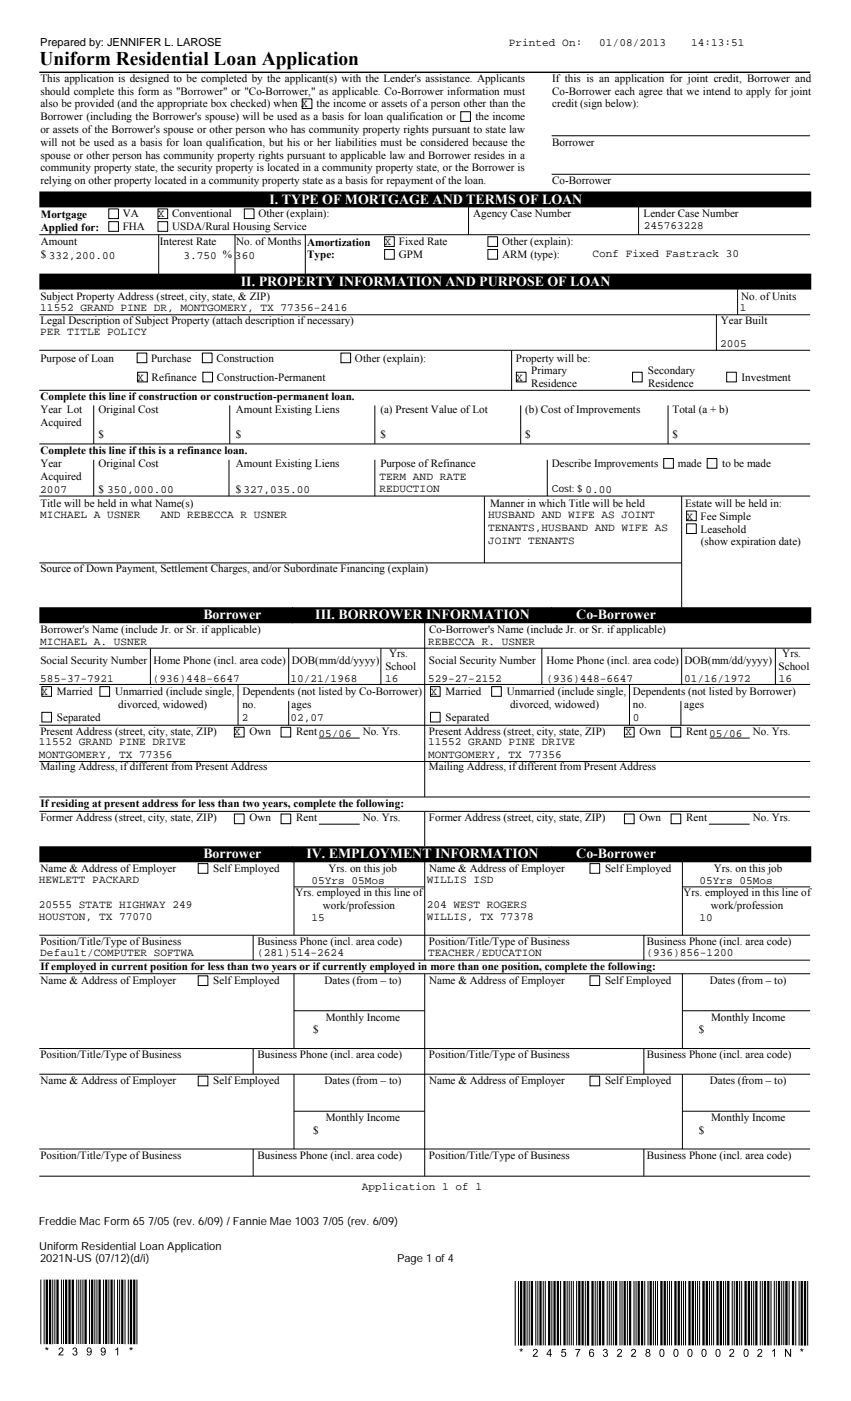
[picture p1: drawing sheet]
<svg xmlns="http://www.w3.org/2000/svg" width="216mm" height="356mm" viewBox="0 0 216 356" stroke-linecap="round" stroke-linejoin="round" font-family="sans-serif">
<defs><g id="words">
<g font-size="20.1">
<text x="10.2" y="341.1">*23991*</text>
<text x="130.6" y="341.5">*245763228000002021N*</text>
</g>
<text font-size="4.9" x="10" y="16.4">Uniform Residential Loan Application</text>
<g font-size="3.5" fill="#fff">
<text x="68.3" y="51.7">I. TYPE OF MORTGAGE AND TERMS OF LOAN</text>
<text x="61.1" y="72.5">II. PROPERTY INFORMATION AND PURPOSE OF LOAN</text>
<text x="51.6" y="157.2">Borrower</text>
<text x="80" y="157.2">III. BORROWER INFORMATION</text>
<text x="146.2" y="157.2">Co-Borrower</text>
<text x="51.6" y="217.9">Borrower</text>
<text x="77.7" y="217.9">IV. EMPLOYMENT INFORMATION</text>
<text x="146.2" y="217.9">Co-Borrower</text>
</g>
<g font-size="2.8">
<text x="10.2" y="11.6">Prepared by: JENNIFER L. LAROSE</text>
<text x="129.1" y="11.6">Printed On:</text>
<text x="152" y="11.6">01/08/2013</text>
<text x="175.3" y="11.6">14:13:51</text>
<text x="10.2" y="20.8">This application is designed to be completed by the applicant(s) with the Lender's assistance. Applicants</text>
<text x="140.1" y="20.8">If this is an application for joint credit, Borrower and</text>
<text x="10.2" y="24">should complete this form as &quot;Borrower&quot; or &quot;Co-Borrower,&quot; as applicable. Co-Borrower information must</text>
<text x="10.2" y="27.3">also be provided (and the appropriate box checked) when X</text>
<text x="80.3" y="27.3">the income or assets of a person other than the</text>
<text x="140.1" y="27.3">credit (sign below):</text>
<text x="140.1" y="24">Co-Borrower each agree that we intend to apply for joint</text>
<text x="10.2" y="33.8">or assets of the Borrower's spouse or other person who has community property rights pursuant to state law</text>
<text x="10.2" y="30.5">Borrower (including the Borrower's spouse) will be used as a basis for loan qualification or</text>
<text x="120.6" y="30.5">the income</text>
<text x="10.2" y="37">will not be used as a basis for loan qualification, but his or her liabilities must be considered because the</text>
<text x="10.2" y="40.3">spouse or other person has community property rights pursuant to applicable law and Borrower resides in a</text>
<text x="140.1" y="37">Borrower</text>
<text x="10.2" y="43.5">community property state, the security property is located in a community property state, or the Borrower is</text>
<text x="10.2" y="46.8">relying on other property located in a community property state as a basis for repayment of the loan.</text>
<text x="140.1" y="46.8">Co-Borrower</text>
<text x="10.4" y="55.3">Mortgage</text>
<text x="10.4" y="58.5">Applied for:</text>
<text x="31.1" y="55.2">VA</text>
<text x="31.1" y="58.4">FHA</text>
<text x="40.1" y="55">X Conventional</text>
<text x="43.6" y="58.4">USDA/Rural Housing Service</text>
<text x="65.5" y="55.2">Other (explain):</text>
<text x="120" y="55.2">Agency Case Number</text>
<text x="163.3" y="55.2">Lender Case Number</text>
<text x="163.3" y="58.2">245763228</text>
<text x="10.4" y="62.3">Amount</text>
<text x="10.4" y="65.5">$ 332,200.00</text>
<text x="40.6" y="62.3">Interest Rate</text>
<text x="46.6" y="65.6">3.750 % 360</text>
<text x="59.9" y="62.3">No. of Months Amortization</text>
<text x="77.9" y="65.6">Type:</text>
<text x="97.6" y="62.1">X Fixed Rate</text>
<text x="101.2" y="65.5">GPM</text>
<text x="127.4" y="62.3">Other (explain):</text>
<text x="127.4" y="65.5">ARM (type):</text>
<text x="150.3" y="65.3">Conf Fixed Fastrack 30</text>
<text x="10.2" y="76.1">Subject Property Address (street, city, state, &amp; ZIP)</text>
<text x="188" y="76.1">No. of Units</text>
<text x="10.2" y="79">11552 GRAND PINE DR, MONTGOMERY, TX 77356-2416</text>
<text x="10.2" y="82.3">Legal Description of Subject Property (attach description if necessary)</text>
<text x="182.9" y="82.3">Year Built</text>
<text x="187.7" y="79">1</text>
<text x="10.2" y="85">PER TITLE POLICY</text>
<text x="182.7" y="88.2">2005</text>
<text x="10.2" y="91.8">Purpose of Loan</text>
<text x="38.3" y="91.8">Purchase</text>
<text x="54.9" y="91.8">Construction</text>
<text x="90.1" y="91.8">Other (explain):</text>
<text x="130.9" y="91.8">Property will be:</text>
<text x="134.8" y="95">Primary</text>
<text x="164.4" y="95">Secondary</text>
<text x="10.2" y="101.6">Complete this line if construction or construction-permanent loan.</text>
<text x="34.8" y="96.7">X</text>
<text x="38.5" y="96.7">Refinance</text>
<text x="55" y="96.7">Construction-Permanent</text>
<text x="130.9" y="96.7">X</text>
<text x="134.8" y="98.3">Residence</text>
<text x="164.4" y="98.3">Residence</text>
<text x="188.1" y="96.7">Investment</text>
<text x="10.2" y="104.8">Year Lot</text>
<text x="25" y="104.8">Original Cost</text>
<text x="59.8" y="104.8">Amount Existing Liens</text>
<text x="96.5" y="104.8">(a) Present Value of Lot</text>
<text x="133.2" y="104.8">(b) Cost of Improvements</text>
<text x="170.6" y="104.8">Total (a + b)</text>
<text x="10.2" y="108">Acquired</text>
<text x="25" y="111.3">$</text>
<text x="59.8" y="111.3">$</text>
<text x="96.5" y="111.3">$</text>
<text x="133.2" y="111.3">$</text>
<text x="170.6" y="111.3">$</text>
<text x="10.2" y="118.6">Year</text>
<text x="10.2" y="115.2">Complete this line if this is a refinance loan.</text>
<text x="25" y="118.6">Original Cost</text>
<text x="59.9" y="118.6">Amount Existing Liens</text>
<text x="96.5" y="118.6">Purpose of Refinance</text>
<text x="140" y="118.5">Describe Improvements</text>
<text x="172" y="118.6">made</text>
<text x="183.2" y="118.6">to be made</text>
<text x="10.2" y="125.2">2007</text>
<text x="10.2" y="121.8">Acquired</text>
<text x="25" y="125.1">$ 350,000.00</text>
<text x="59.8" y="125.1">$ 327,035.00</text>
<text x="96.3" y="121.7">TERM AND RATE</text>
<text x="96.3" y="125">REDUCTION</text>
<text x="148.5" y="125.2">0.00</text>
<text x="10.2" y="131.6">MICHAEL A USNER</text>
<text x="10.2" y="128.7">Title will be held in what Name(s)</text>
<text x="40.7" y="131.6">AND REBECCA R USNER</text>
<text x="123.8" y="131.6">HUSBAND AND WIFE AS JOINT</text>
<text x="124.3" y="128.7">Manner in which Title will be held</text>
<text x="173.8" y="128.7">Estate will be held in:</text>
<text x="174.1" y="131.9">X Fee Simple</text>
<text x="123.8" y="134.8">TENANTS,HUSBAND AND WIFE AS</text>
<text x="177.7" y="135.2">Leasehold</text>
<text x="123.8" y="138.1">JOINT TENANTS</text>
<text x="177.8" y="138.4">(show expiration date)</text>
<text x="10.2" y="145.2">Source of Down Payment, Settlement Charges, and/or Subordinate Financing (explain)</text>
<text x="10.2" y="160.8">Borrower's Name (include Jr. or Sr. if applicable)</text>
<text x="108.8" y="160.8">Co-Borrower's Name (include Jr. or Sr. if applicable)</text>
<text x="10.2" y="163.7">MICHAEL A. USNER</text>
<text x="98.7" y="166.8">Yrs.</text>
<text x="108.7" y="163.7">REBECCA R. USNER</text>
<text x="198.5" y="166.8">Yrs.</text>
<text x="10.2" y="173.2">585-37-7921</text>
<text x="10.2" y="168.4">Social Security Number Home Phone (incl. area code) DOB(mm/dd/yyyy)</text>
<text x="38.8" y="173.2">(936)448-6647</text>
<text x="73.7" y="173.2">10/21/1968</text>
<text x="97.7" y="173.2">16</text>
<text x="97.8" y="170.1">School</text>
<text x="108.7" y="173.2">529-27-2152</text>
<text x="108.8" y="168.4">Social Security Number</text>
<text x="138.6" y="173.2">(936)448-6647</text>
<text x="138.7" y="168.4">Home Phone (incl. area code) DOB(mm/dd/yyyy)</text>
<text x="173.6" y="173.2">01/16/1972</text>
<text x="197.5" y="170.1">School</text>
<text x="197.6" y="173.2">16</text>
<text x="10.4" y="176.4">X</text>
<text x="14.4" y="176.5">Married</text>
<text x="29.2" y="176.5">Unmarried (include single, Dependents (not listed by Co-Borrower)</text>
<text x="30" y="179.8">divorced, widowed)</text>
<text x="61.5" y="179.8">no.</text>
<text x="74" y="179.8">ages</text>
<text x="109.2" y="176.4">X</text>
<text x="113" y="176.5">Married</text>
<text x="128.6" y="176.5">Unmarried (include single, Dependents (not listed by Borrower)</text>
<text x="129.4" y="179.8">divorced, widowed)</text>
<text x="160.6" y="179.8">no.</text>
<text x="173.6" y="179.8">ages</text>
<text x="14.4" y="183">Separated</text>
<text x="61.4" y="183.1">2</text>
<text x="73.7" y="183.1">02,07</text>
<text x="113" y="183">Separated</text>
<text x="160.5" y="183.1">0</text>
<text x="9.9" y="189.1">11552 GRAND PINE DRIVE</text>
<text x="10.2" y="186.6">Present Address (street, city, state, ZIP)</text>
<text x="59.3" y="186.6">X</text>
<text x="63.3" y="186.6">Own</text>
<text x="75.1" y="186.6">Rent05/06</text>
<text x="92" y="186.6">No. Yrs.</text>
<text x="108.7" y="189.1">11552 GRAND PINE DRIVE</text>
<text x="108.8" y="186.6">Present Address (street, city, state, ZIP)</text>
<text x="158.6" y="186.6">X Own</text>
<text x="174.1" y="186.6">Rent 05/06</text>
<text x="191" y="186.6">No. Yrs.</text>
<text x="9.9" y="192.4">MONTGOMERY, TX 77356</text>
<text x="10.2" y="195.6">Mailing Address, if different from Present Address</text>
<text x="108.7" y="192.4">MONTGOMERY, TX 77356</text>
<text x="108.8" y="195.6">Mailing Address, if different from Present Address</text>
<text x="10.2" y="208.5">Former Address (street, city, state, ZIP)</text>
<text x="10.2" y="204.9">If residing at present address for less than two years, complete the following:</text>
<text x="63.3" y="208.5">Own</text>
<text x="75.1" y="208.5">Rent</text>
<text x="92" y="208.5">No. Yrs.</text>
<text x="108.8" y="208.5">Former Address (street, city, state, ZIP)</text>
<text x="162.3" y="208.5">Own</text>
<text x="174.1" y="208.5">Rent</text>
<text x="191" y="208.5">No. Yrs.</text>
<text x="10.2" y="221.4">Name &amp; Address of Employer</text>
<text x="54.1" y="221.4">Self Employed</text>
<text x="83.3" y="221.4">Yrs. on this job</text>
<text x="108.8" y="221.4">Name &amp; Address of Employer</text>
<text x="153.5" y="221.4">Self Employed</text>
<text x="181.1" y="221.4">Yrs. on this job</text>
<text x="9.9" y="224">HEWLETT PACKARD</text>
<text x="74.9" y="227.5">Yrs. employed in this line of</text>
<text x="79" y="224.4">05Yrs 05Mos</text>
<text x="108.3" y="224">WILLIS ISD</text>
<text x="173.4" y="227.5">Yrs. employed in this line of</text>
<text x="177.4" y="224.4">05Yrs 05Mos</text>
<text x="9.9" y="230.4">20555 STATE HIGHWAY 249</text>
<text x="9.9" y="233.6">HOUSTON, TX 77070</text>
<text x="79" y="233.9">15</text>
<text x="81.9" y="230.7">work/profession</text>
<text x="108.3" y="230.4">204 WEST ROGERS</text>
<text x="108.3" y="233.6">WILLIS, TX 77378</text>
<text x="177.4" y="233.9">10</text>
<text x="180.4" y="230.7">work/profession</text>
<text x="10.2" y="239.8">Position/Title/Type of Business</text>
<text x="65.3" y="239.8">Business Phone (incl. area code)</text>
<text x="108.8" y="239.8">Position/Title/Type ofBusiness</text>
<text x="164.1" y="239.8">Business Phone (incl. area code)</text>
<text x="10.2" y="242.7">Default/COMPUTER SOFTWA</text>
<text x="65.3" y="242.7">(281)514-2624</text>
<text x="108.7" y="242.7">TEACHER/EDUCATION</text>
<text x="164" y="242.7">(936)856-1200</text>
<text x="10.2" y="249.7">Name &amp; Address of Employer</text>
<text x="10.2" y="246.2">If employed in current position for less than two years or if currently employed in more than one position, complete the following:</text>
<text x="54.1" y="249.7">Self Employed</text>
<text x="82.3" y="249.7">Dates (from – to)</text>
<text x="108.9" y="249.7">Name &amp; Address of Employer</text>
<text x="153.5" y="249.7">Self Employed</text>
<text x="180.1" y="249.7">Dates (from – to)</text>
<text x="79.5" y="262.3">$</text>
<text x="82.6" y="259">Monthly Income</text>
<text x="177.3" y="262.3">$</text>
<text x="180.4" y="259">Monthly Income</text>
<text x="10.2" y="268.6">Position/Title/Type of Business</text>
<text x="65.3" y="268.6">Business Phone (incl. area code)</text>
<text x="108.8" y="268.6">Position/Title/Type ofBusiness</text>
<text x="164.1" y="268.6">Business Phone (incl. area code)</text>
<text x="10.2" y="275.2">Name &amp; Address of Employer</text>
<text x="54.1" y="275.2">Self Employed</text>
<text x="82.3" y="275.2">Dates (from – to)</text>
<text x="108.9" y="275.2">Name &amp; Address of Employer</text>
<text x="153.5" y="275.2">Self Employed</text>
<text x="180.1" y="275.2">Dates (from – to)</text>
<text x="79.5" y="287.8">$</text>
<text x="82.6" y="284.5">Monthly Income</text>
<text x="177.3" y="287.8">$</text>
<text x="180.4" y="284.5">Monthly Income</text>
<text x="10.2" y="294.2">Position/Title/Type of Business</text>
<text x="65.3" y="294.2">Business Phone (incl. area code)</text>
<text x="108.8" y="294.2">Position/Title/Type ofBusiness</text>
<text x="164.1" y="294.2">Business Phone (incl. area code)</text>
<text x="91.8" y="302">Application 1 of 1</text>
<text x="9.9" y="310.9">Freddie Mac Form 65 7/05 (rev. 6/09) / Fannie Mae 1003 7/05 (rev. 6/09)</text>
<text x="10" y="317.2">Uniform Residential Loan Application</text>
<text x="10.2" y="320.4">2021N-US (07/12)(d/i)</text>
<text x="100.7" y="320.4">Page 1 of 4</text>
</g>
<text font-size="2.5" x="140" y="125">Cost: $</text>
</g></defs>
<g fill="none" stroke="#000" stroke-width=".25">
<path d="M76.7 25.1h2.4v2.5h-2.4zM116.9 28.4h2.5v2.4h-2.5zM140 34.5h65.5M10 59.6h195.5M27.6 53h2.4v2.5h-2.4zM27.6 56.3h2.4v2.4h-2.4zM40.1 53h2.4v2.5h-2.4zM40.1 56.3h2.4v2.4h-2.4zM40.3 59.6v9.9M59.6 59.6v9.9M62 53h2.4v2.5h-2.4zM77.5 59.6v9.9"/>
<path d="M118.9 52.5v7.1M140 44.2h65.5M162 52.5v7.1M10 79.9h195.5M97.6 60.1h2.4v2.5h-2.4zM97.6 63.3h2.4v2.5h-2.4zM123.8 60.1h2.4v2.5h-2.4zM123.8 63.3h2.4v2.5h-2.4zM181.8 79.9v9M187.1 73.4v6.5M10 88.9h195.5M10 99.1h195.5"/>
<path d="M34.8 89.6h2.4v2.5h-2.4zM34.9 94.5h2.5v2.4h-2.5zM51.3 89.6h2.5v2.5h-2.5zM51.5 94.5h2.4v2.4h-2.4zM86.5 89.6h2.5v2.5h-2.5zM129.8 88.9v10.2M131 94.5h2.5v2.4h-2.5zM160.5 94.5h2.4v2.4h-2.4zM184.4 94.5h2.4v2.4h-2.4zM10 112.7h195.5M23.8 102.9v9.8M23.8 116.7v9.2"/>
<path d="M58.1 116.7v9.2M58.3 102.9v9.8M95.1 102.9v9.8M95.1 116.7v9.2M132.1 102.9v9.8M138.8 116.7v9.2M168.4 116.4h2.4v2.4h-2.4zM169.5 102.9v9.8M179.4 116.4h2.5v2.4h-2.5zM10 125.9h195.5M122.9 126v17M172.9 125.9v28.3"/>
<path d="M174.2 129.7h2.4v2.5h-2.4zM174.2 133h2.4v2.4h-2.4zM10 142.9h162.9M107.8 158v44.3M10 164.5h195.5M10 173.7h195.5M10.6 174.3h2.5v2.4h-2.5zM25.3 174.3h2.5v2.4h-2.5zM38.2 164.5v9.2M60.4 173.7v10.4M73.2 164.5v9.2M73.2 177.9v6.2"/>
<path d="M96.6 164.5v9.2M109.2 174.3h2.5v2.4h-2.5zM124.7 174.3h2.5v2.4h-2.5zM137.5 164.5v9.2M159.7 173.7v10.4M172.7 177.9v6.2M172.9 164.5v9.2M196.7 164.5v9.2M10 193.3h195.5M10 184.1h195.5M10.6 180.8h2.5v2.5h-2.5zM59.5 184.6h2.4v2.5h-2.4z"/>
<path d="M71.3 184.6h2.5v2.5h-2.5zM80.9 187.3h10.4M109.2 180.8h2.5v2.5h-2.5zM158.4 184.6h2.5v2.5h-2.5zM170.3 184.6h2.4v2.5h-2.4zM180 187.3h10.2M10 202.3h195.5M10 205.9h195.5M50.3 219.2h2.4v2.5h-2.4zM59.5 206.6h2.4v2.5h-2.4zM71.3 206.6h2.5v2.5h-2.5zM74.6 218.6v18.8"/>
<path d="M80.9 209.2h10.4M107.8 205.9v8.9M107.8 218.6v25.1M149.7 219.2h2.4v2.5h-2.4zM158.4 206.6h2.5v2.5h-2.5zM170.3 206.6h2.4v2.5h-2.4zM173.1 218.6v18.8M179.8 209.2h10.4M10 237.4h195.5M64.2 237.4v6.3M74.6 225.1h33.2M163.4 237.4v6.3"/>
<path d="M173.1 225.1h32.4M10 243.7h195.5M10 247.2h195.5M50.3 247.7h2.4v2.4h-2.4zM74.6 247.2v18.9M74.6 256.6h33.2M107.8 247.2v51.3M149.7 247.7h2.4v2.4h-2.4zM173.1 247.2v18.9M173.1 256.6h32.4M10 266.1h195.5M10 272.7h195.5"/>
<path d="M50.3 273.1h2.4v2.5h-2.4zM64.2 266.1v6.6M74.6 272.7v18.9M149.7 273.1h2.4v2.5h-2.4zM163.4 266.1v6.6M173.1 272.7v18.9M10 291.6h195.5M10 298.5h195.5M64.2 291.6v6.9M74.6 282.1h33.2M163.4 291.6v6.9M173.1 282.1h32.4"/>
</g>
<path d="M10 48.6h195.8v4h-195.8zM10 69.5h195.8v4h-195.8zM10 154.1h64.3v4.1h-64.3zM74.1 154.1h66v4.1h-66zM139.8 154.1h66v4.1h-66zM10 214.8h64.3v4.1h-64.3zM74.1 214.8h66v4.1h-66zM139.8 214.8h66v4.1h-66z" fill="#000"/>
<path d="M10 18.4h195.5" fill="none" stroke="#000" stroke-width=".35"/>
<use href="#words"/>
</svg>
